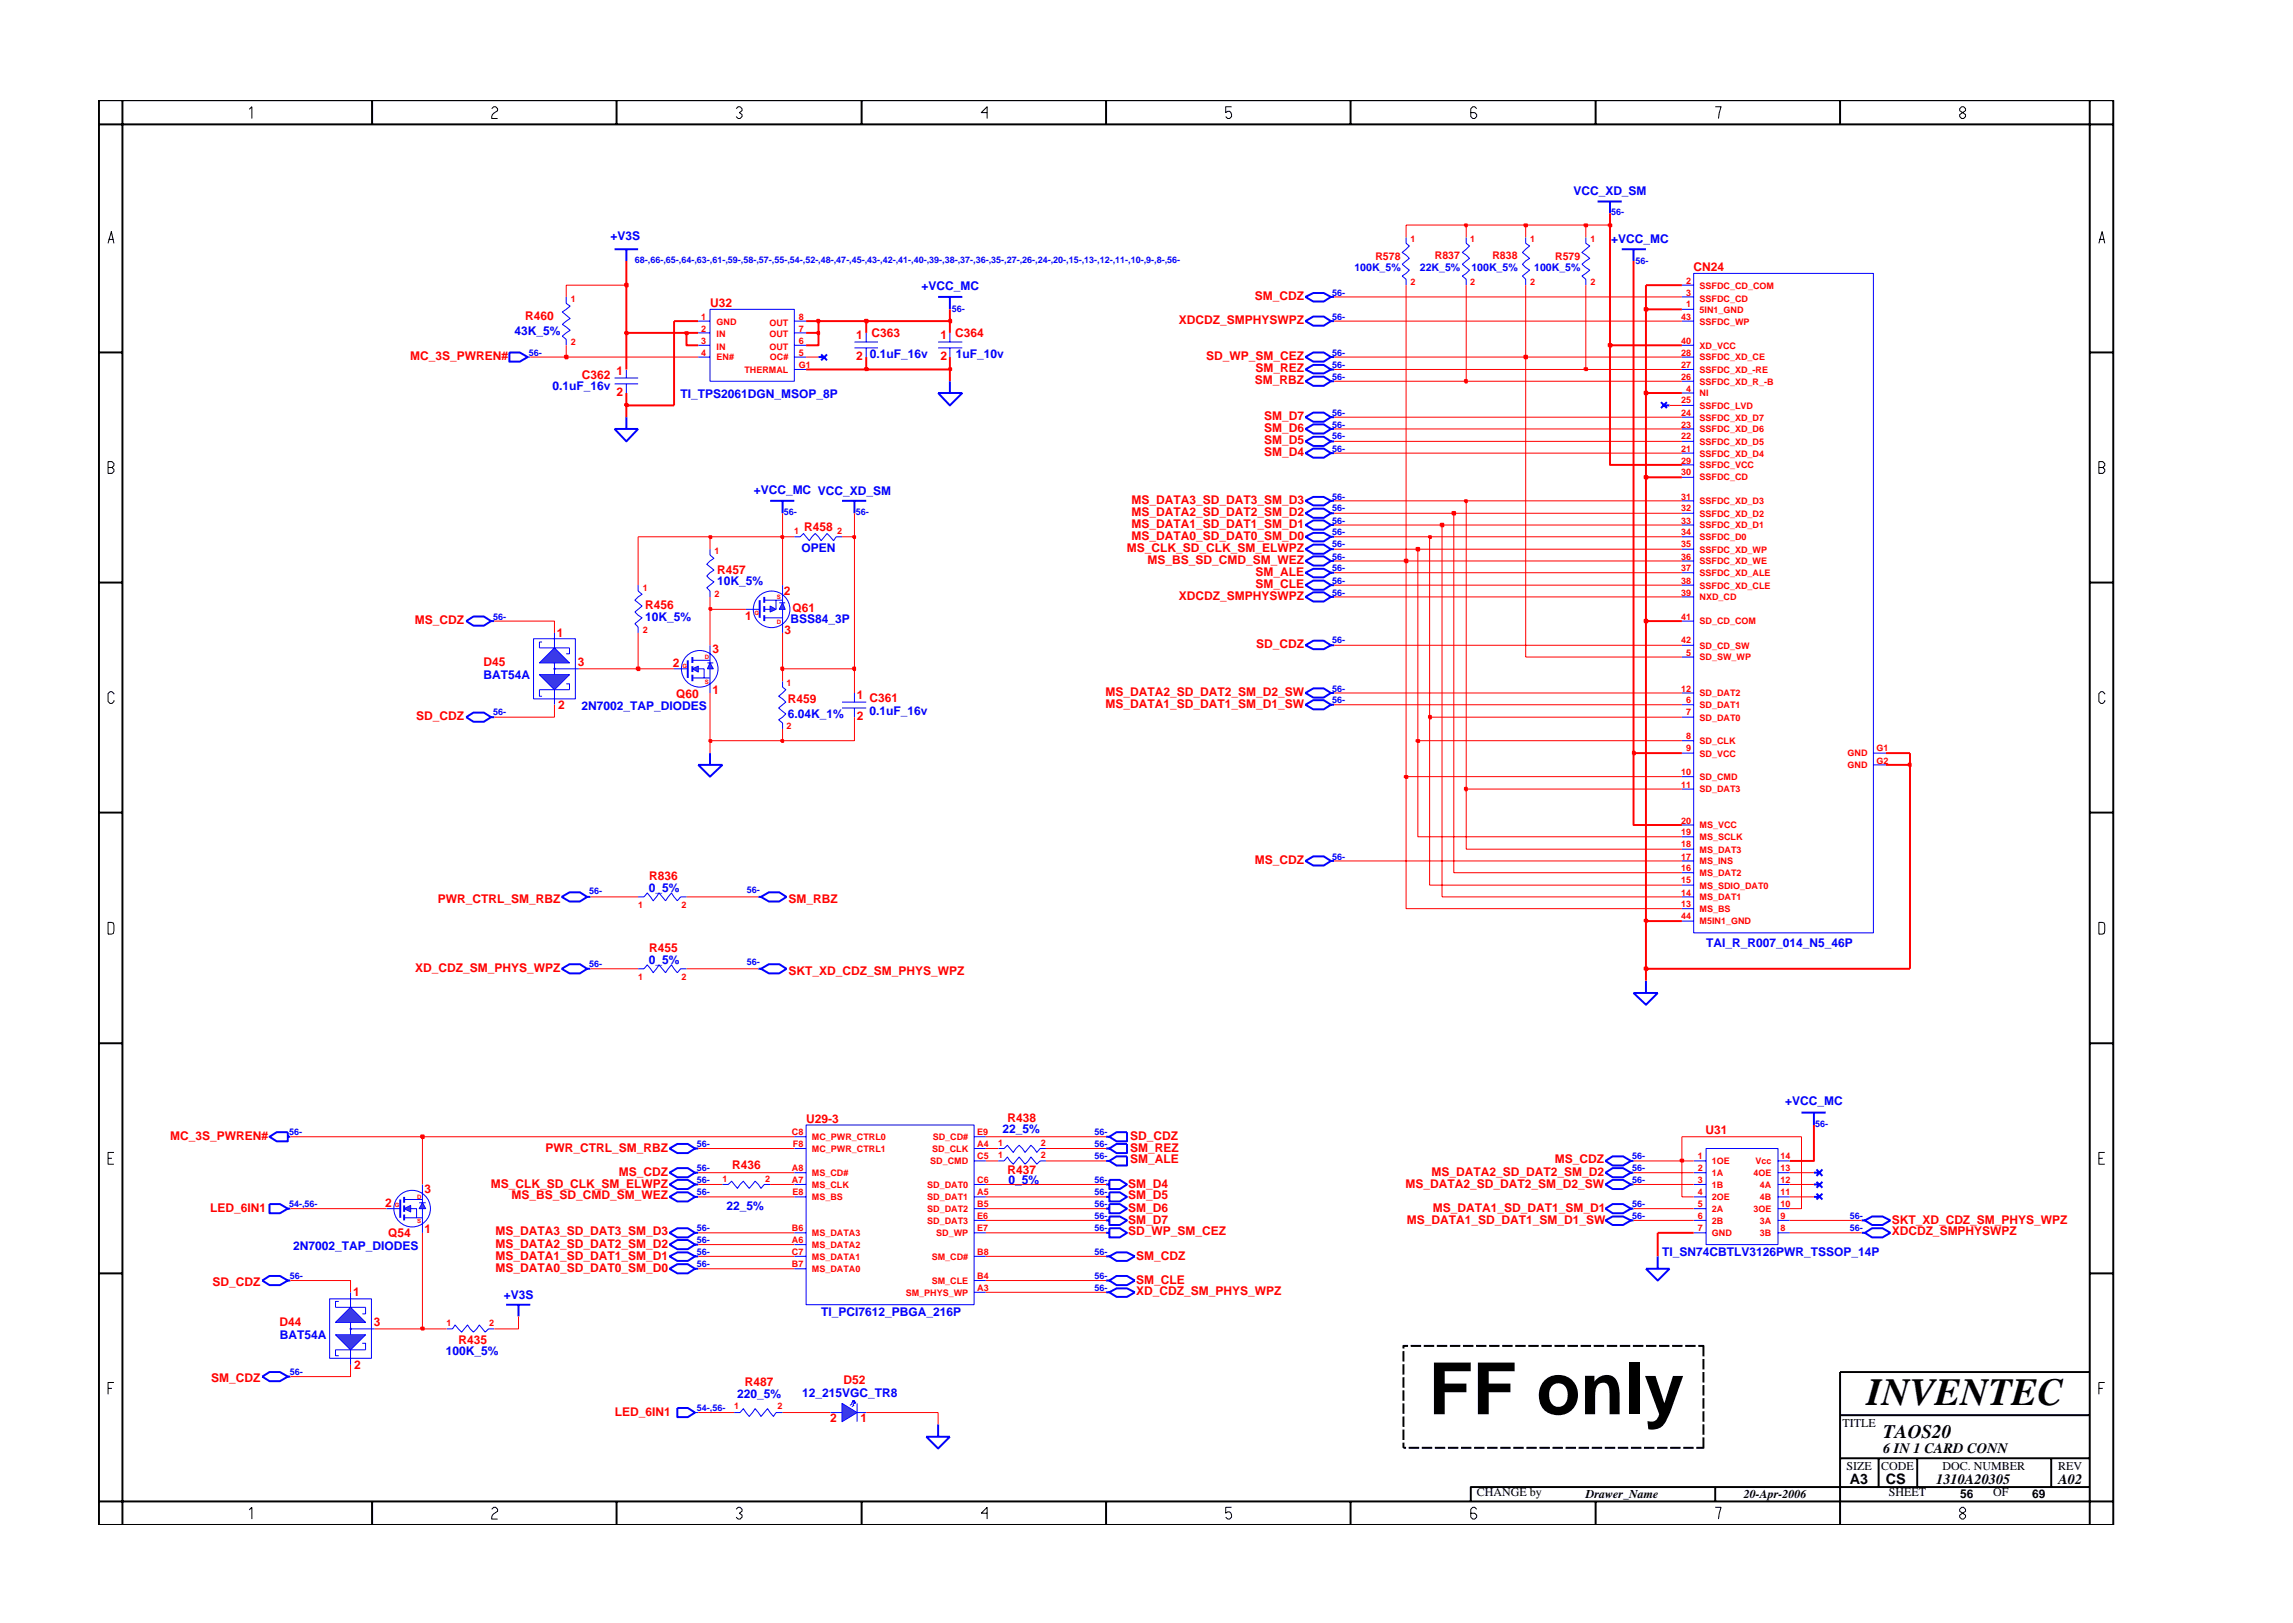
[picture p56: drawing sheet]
<svg xmlns="http://www.w3.org/2000/svg" width="297mm" height="210mm" viewBox="0 0 297 210" stroke-linecap="round" stroke-linejoin="round" font-family="sans-serif">
<defs><g id="words">
<text font-size="9.3" x="185" y="183.2">FF only</text>
<text font-size="5" x="241.8" y="182">INVENTEC</text>
<text font-size="2.5" x="244" y="186.3">TAOS20</text>
<g font-size="1.9">
<text x="244" y="188.2">6 IN 1 CARD CONN</text>
<text x="239.6" y="192.2">A3</text>
<text x="244.3" y="192.3">CS</text>
<text x="250.8" y="192.2">1310A20305</text>
<text x="266.6" y="192.2">A02</text>
</g>
<g font-size="1.6" fill="#00f">
<text x="203.8" y="25.3">VCC_XD_SM</text>
<text x="79.1" y="31.1">+V3S</text>
<text x="208.7" y="31.5">+VCC_MC</text>
<text x="119.4" y="37.5">+VCC_MC</text>
<text x="66.7" y="43.5">43K_5%</text>
<text x="112.7" y="46.3">0.1uF_16v</text>
<text x="123.8" y="46.3">1uF_10v</text>
<text x="71.6" y="50.6">0.1uF_16v</text>
<text x="88.2" y="51.5">TI_TPS2061DGN_MSOP_8P</text>
<text x="97.6" y="63.9">+VCC_MC VCC_XD_SM</text>
<text x="103.8" y="71.5">OPEN</text>
<text x="92.9" y="75.8">10K_5%</text>
<text x="83.6" y="80.5">10K_5%</text>
<text x="102.4" y="80.7">BSS84_3P</text>
<text x="62.7" y="88">BAT54A</text>
<text x="75.3" y="92">2N7002_TAP_DIODES</text>
<text x="102.1" y="93">6.04K_1%</text>
<text x="112.6" y="92.6">0.1uF_16v</text>
<text x="84.1" y="115.5">0_5%</text>
<text x="84.1" y="124.8">0_5%</text>
<text x="221" y="122.6">TAI_R_R007_014_N5_46P</text>
<text x="231.2" y="143.2">+VCC_MC</text>
<text x="129.9" y="146.8">22_5%</text>
<text x="130.6" y="153.4">0_5%</text>
<text x="38" y="161.9">2N7002_TAP_DIODES</text>
<text x="94.1" y="156.7">22_5%</text>
<text x="215.3" y="162.8">TI_SN74CBTLV3126PWR_TSSOP_14P</text>
<text x="36.2" y="173.5">BAT54A</text>
<text x="65.3" y="168.3">+V3S</text>
<text x="106.4" y="170.5">TI_PCI7612_PBGA_216P</text>
<text x="57.7" y="175.5">100K_5%</text>
<text x="95.5" y="181">220_5%</text>
<text x="103.9" y="181">12_215VGC_TR8</text>
</g>
<g font-size="1.6" fill="#f00">
<text x="219.4" y="35.2">CN24</text>
<text x="68" y="41.5">R460</text>
<text x="92" y="39.8">U32</text>
<text x="162.6" y="38.9">SM_CDZ</text>
<text x="53.1" y="46.7">MC_3S_PWREN#</text>
<text x="110.9" y="44">1</text>
<text x="110.9" y="46.7">2</text>
<text x="112.9" y="43.6">C363</text>
<text x="121.8" y="44">1 C364</text>
<text x="121.8" y="46.7">2</text>
<text x="152.7" y="42">XDCDZ_SMPHYSWPZ</text>
<text x="156.2" y="46.7">SD_WP_SM_CEZ</text>
<text x="75.4" y="49.1">C362</text>
<text x="79.9" y="48.6">1</text>
<text x="79.9" y="51.3">2</text>
<text x="162.6" y="49.8">SM_RBZ</text>
<text x="162.6" y="48.2">SM_REZ</text>
<text x="163.8" y="56">SM_D6</text>
<text x="163.8" y="54.5">SM_D7</text>
<text x="163.8" y="59.1">SM_D4</text>
<text x="163.8" y="57.5">SM_D5</text>
<text x="146.6" y="65.3">MS_DATA3_SD_DAT3_SM_D3</text>
<text x="104.2" y="68.8">R458</text>
<text x="146" y="71.5">MS_CLK_SD_CLK_SM_ELWPZ</text>
<text x="146.6" y="68.4">MS_DATA1_SD_DAT1_SM_D1</text>
<text x="146.6" y="70">MS_DATA0_SD_DAT0_SM_D0</text>
<text x="146.6" y="66.8">MS_DATA2_SD_DAT2_SM_D2</text>
<text x="92.9" y="74.4">R457</text>
<text x="101.5" y="77.1">2</text>
<text x="148.7" y="73.1">MS_BS_SD_CMD_SM_WEZ</text>
<text x="152.7" y="77.7">XDCDZ_SMPHYSWPZ</text>
<text x="162.6" y="74.6">SM_ALE</text>
<text x="162.6" y="76.2">SM_CLE</text>
<text x="53.8" y="80.9">MS_CDZ</text>
<text x="72.1" y="82.5">1</text>
<text x="83.6" y="78.9">R456</text>
<text x="96.5" y="80.4">1</text>
<text x="101.6" y="82.1">3</text>
<text x="102.7" y="79.3">Q61</text>
<text x="162.7" y="83.9">SD_CDZ</text>
<text x="62.6" y="86.3">D45</text>
<text x="74.9" y="86.3">3</text>
<text x="87.2" y="86.5">2</text>
<text x="92.3" y="84.6">3</text>
<text x="92.3" y="89.9">1</text>
<text x="53.9" y="93.2">SD_CDZ</text>
<text x="72.3" y="91.9">2</text>
<text x="87.6" y="90.5">Q60</text>
<text x="102.1" y="91">R459</text>
<text x="111" y="90.5">1</text>
<text x="111" y="93.2">2</text>
<text x="112.6" y="91">C361</text>
<text x="143.2" y="91.7">MS_DATA1_SD_DAT1_SM_D1_SW</text>
<text x="143.2" y="90.2">MS_DATA2_SD_DAT2_SM_D2_SW</text>
<text x="84.1" y="114">R836</text>
<text x="162.6" y="111.9">MS_CDZ</text>
<text x="56.7" y="116.9">PWR_CTRL_SM_RBZ</text>
<text x="102.1" y="116.9">SM_RBZ</text>
<text x="53.8" y="125.9">XD_CDZ_SM_PHYS_WPZ</text>
<text x="84.1" y="123.3">R455</text>
<text x="102.1" y="126.3">SKT_XD_CDZ_SM_PHYS_WPZ</text>
<text x="22.1" y="147.7">MC_3S_PWREN#</text>
<text x="70.7" y="149.2">PWR_CTRL_SM_RBZ</text>
<text x="104.4" y="145.5">U29-3</text>
<text x="130.5" y="145.4">R438</text>
<text x="146.4" y="149.2">SM_REZ</text>
<text x="146.4" y="147.7">SD_CDZ</text>
<text x="220.9" y="146.9">U31</text>
<text x="55" y="154.5">3</text>
<text x="63.6" y="153.9">MS_CLK_SD_CLK_SM_ELWPZ</text>
<text x="66.3" y="155.4">MS_BS_SD_CMD_SM_WEZ</text>
<text x="80.2" y="152.3">MS_CDZ</text>
<text x="94.9" y="151.4">R436</text>
<text x="130.5" y="152.1">R437</text>
<text x="146.2" y="155.4">SM_D5</text>
<text x="146.2" y="153.9">SM_D4</text>
<text x="146.4" y="150.7">SM_ALE</text>
<text x="182.1" y="153.9">MS_DATA2_SD_DAT2_SM_D2_SW</text>
<text x="185.4" y="152.3">MS_DATA2_SD_DAT2_SM_D2</text>
<text x="201.4" y="150.7">MS_CDZ</text>
<text x="27.2" y="157">LED_6IN1</text>
<text x="49.9" y="156.4">2</text>
<text x="50.3" y="160.3">Q54</text>
<text x="55" y="159.8">1</text>
<text x="64.2" y="160">MS_DATA3_SD_DAT3_SM_D3</text>
<text x="64.2" y="161.6">MS_DATA2_SD_DAT2_SM_D2</text>
<text x="146.2" y="160">SD_WP_SM_CEZ</text>
<text x="146.2" y="158.5">SM_D7</text>
<text x="146.2" y="157">SM_D6</text>
<text x="182.2" y="158.5">MS_DATA1_SD_DAT1_SM_D1_SW</text>
<text x="185.6" y="157">MS_DATA1_SD_DAT1_SM_D1</text>
<text x="245.1" y="158.5">SKT_XD_CDZ_SM_PHYS_WPZ</text>
<text x="245.1" y="160">XDCDZ_SMPHYSWPZ</text>
<text x="27.5" y="166.6">SD_CDZ</text>
<text x="45.7" y="167.9">1</text>
<text x="64.2" y="164.8">MS_DATA0_SD_DAT0_SM_D0</text>
<text x="64.2" y="163.2">MS_DATA1_SD_DAT1_SM_D1</text>
<text x="147.2" y="167.8">XD_CDZ_SM_PHYS_WPZ</text>
<text x="147.2" y="166.3">SM_CLE</text>
<text x="147.2" y="163.2">SM_CDZ</text>
<text x="36.2" y="171.7">D44</text>
<text x="48.4" y="171.7">3</text>
<text x="27.3" y="179.1">SM_CDZ</text>
<text x="45.9" y="177.3">2</text>
<text x="59.4" y="174.1">R435</text>
<text x="96.5" y="179.5">R487</text>
<text x="109.2" y="179.2">D52</text>
<text x="79.6" y="183.4">LED_6IN1</text>
<text x="107.6" y="184.2">2</text>
<text x="111.5" y="184.2">1</text>
</g>
<g font-size="1.6">
<text x="238.7" y="184.8">TITLE</text>
<text x="239.2" y="190.4">SIZE</text>
<text x="243.7" y="190.4">CODE</text>
<text x="251.6" y="190.4">DOC. NUMBER</text>
<text x="266.6" y="190.4">REV</text>
<text x="191.3" y="193.9">CHANGE by</text>
<text x="205.4" y="194.1">Drawer_Name</text>
<text x="225.9" y="194.1">20-Apr-2006</text>
<text x="244.7" y="193.9">SHEET</text>
<text x="253.9" y="194.1">56</text>
<text x="258.2" y="193.9">OF</text>
<text x="263.3" y="194.1">69</text>
</g>
<g font-size="1.4" fill="#00f">
<text x="175.5" y="35.1">100K_5%</text>
<text x="183.9" y="35.1">22K_5%</text>
<text x="190.6" y="35.1">100K_5%</text>
<text x="198.7" y="35.1">100K_5%</text>
</g>
<g font-size="1.4" fill="#f00">
<text x="178.2" y="33.6">R578</text>
<text x="185.9" y="33.6">R837</text>
<text x="193.3" y="33.6">R838</text>
<text x="201.5" y="33.6">R579</text>
</g>
<g font-size="1.2" fill="#00f">
<text x="208.7" y="27.9">56-</text>
<text x="82.2" y="34.1">68-,66-,65-,64-,63-,61-,59-,58-,57-,55-,54-,52-,48-,47-,45-,43-,42-,41-,40-,39-,38-,37-,36-,35-,27-,26-,24-,20-,15-,13-,12-,11-,10-,9-,8-,56-</text>
<text x="211.9" y="34.2">56-</text>
<text x="123.3" y="40.4">56-</text>
<text x="172.6" y="41.4">56-</text>
<text x="172.6" y="38.3">56-</text>
<text x="68.5" y="46.1">56-</text>
<text x="172.6" y="46.1">56-</text>
<text x="172.6" y="47.6">56-</text>
<text x="172.6" y="53.9">56-</text>
<text x="172.6" y="49.2">56-</text>
<text x="172.6" y="56.9">56-</text>
<text x="172.6" y="58.5">56-</text>
<text x="172.6" y="55.4">56-</text>
<text x="172.6" y="64.7">56-</text>
<text x="101.5" y="66.8">56-</text>
<text x="110.9" y="66.8">56-</text>
<text x="172.6" y="70.9">56-</text>
<text x="172.6" y="66.2">56-</text>
<text x="172.6" y="69.4">56-</text>
<text x="172.6" y="67.8">56-</text>
<text x="172.6" y="74">56-</text>
<text x="172.6" y="75.6">56-</text>
<text x="172.6" y="77.2">56-</text>
<text x="172.6" y="72.5">56-</text>
<text x="63.9" y="80.3">56-</text>
<text x="172.6" y="83.3">56-</text>
<text x="172.6" y="89.6">56-</text>
<text x="63.9" y="92.7">56-</text>
<text x="172.6" y="91.1">56-</text>
<text x="172.6" y="111.4">56-</text>
<text x="76.3" y="115.8">56-</text>
<text x="96.7" y="115.7">56-</text>
<text x="76.3" y="125.3">56-</text>
<text x="96.7" y="125">56-</text>
<text x="37.5" y="147.1">56-</text>
<text x="90.3" y="148.6">56-</text>
<text x="141.8" y="148.6">56-</text>
<text x="141.8" y="147.1">56-</text>
<text x="235.1" y="146">56-</text>
<text x="90.3" y="154.8">56-</text>
<text x="90.3" y="153.3">56-</text>
<text x="90.3" y="151.8">56-</text>
<text x="141.8" y="150.1">56-</text>
<text x="141.8" y="153.3">56-</text>
<text x="141.8" y="154.8">56-</text>
<text x="211.4" y="150.1">56-</text>
<text x="211.4" y="151.8">56-</text>
<text x="211.4" y="153.3">56-</text>
<text x="37.5" y="156.4">54-,56-</text>
<text x="90.3" y="159.5">56-</text>
<text x="90.3" y="161.1">56-</text>
<text x="141.8" y="159.5">56-</text>
<text x="141.8" y="156.4">56-</text>
<text x="141.8" y="157.9">56-</text>
<text x="211.4" y="157.9">56-</text>
<text x="211.4" y="156.4">56-</text>
<text x="239.6" y="159.5">56-</text>
<text x="239.6" y="157.9">56-</text>
<text x="37.5" y="165.7">56-</text>
<text x="90.3" y="164.2">56-</text>
<text x="90.3" y="162.6">56-</text>
<text x="141.8" y="167.2">56-</text>
<text x="141.8" y="165.7">56-</text>
<text x="141.8" y="162.6">56-</text>
<text x="37.5" y="178.1">56-</text>
<text x="90.3" y="182.8">54-,56-</text>
</g>
<g font-size="1.2" fill="#f00">
<text x="182.7" y="31.4">1</text>
<text x="190.4" y="31.4">1</text>
<text x="198.2" y="31.4">1</text>
<text x="206" y="31.4">1</text>
<text x="73.9" y="39.2">1</text>
<text x="90.8" y="41.4">1</text>
<text x="103.5" y="41.4">8</text>
<text x="182.7" y="36.9">2</text>
<text x="190.4" y="36.9">2</text>
<text x="198.2" y="36.9">2</text>
<text x="206" y="36.9">2</text>
<text x="217.8" y="41.4">43</text>
<text x="218.4" y="38.3">3</text>
<text x="218.4" y="39.8">1</text>
<text x="218.4" y="36.8">2</text>
<text x="220.2" y="39.1">SSFDC_CD</text>
<text x="220.2" y="40.5">5IN1_GND</text>
<text x="220.2" y="37.4">SSFDC_CD_COM</text>
<text x="73.9" y="44.7">2</text>
<text x="90.8" y="46.1">4</text>
<text x="90.8" y="43">2</text>
<text x="90.8" y="44.6">3</text>
<text x="92.8" y="46.7">EN#</text>
<text x="92.8" y="42">GND</text>
<text x="92.8" y="43.7">IN</text>
<text x="92.8" y="45.3">IN</text>
<text x="99.7" y="43.7">OUT</text>
<text x="99.7" y="42.2">OUT</text>
<text x="99.7" y="45.3">OUT</text>
<text x="99.7" y="46.7">OC#</text>
<text x="103.5" y="43">7</text>
<text x="103.5" y="46.1">5</text>
<text x="103.5" y="47.6">G1</text>
<text x="103.5" y="44.6">6</text>
<text x="217.8" y="44.6">40</text>
<text x="217.8" y="47.6">27</text>
<text x="217.8" y="46.1">28</text>
<text x="220.2" y="45.2">XD_VCC</text>
<text x="220.2" y="42">SSFDC_WP</text>
<text x="220.2" y="46.7">SSFDC_XD_CE</text>
<text x="96.4" y="48.3">THERMAL</text>
<text x="217.8" y="53.9">24</text>
<text x="217.8" y="49.2">26</text>
<text x="217.8" y="52.3">25</text>
<text x="218.4" y="50.7">4</text>
<text x="220.2" y="49.8">SSFDC_XD_R_-B</text>
<text x="220.2" y="53">SSFDC_LVD</text>
<text x="220.2" y="48.3">SSFDC_XD_-RE</text>
<text x="220.2" y="51.4">NI</text>
<text x="217.8" y="56.9">22</text>
<text x="217.8" y="55.4">23</text>
<text x="217.8" y="58.5">21</text>
<text x="220.2" y="59.1">SSFDC_XD_D4</text>
<text x="220.2" y="57.6">SSFDC_XD_D5</text>
<text x="220.2" y="56">SSFDC_XD_D6</text>
<text x="220.2" y="54.5">SSFDC_XD_D7</text>
<text x="217.8" y="61.6">30</text>
<text x="217.8" y="60.1">29</text>
<text x="217.8" y="64.7">31</text>
<text x="220.2" y="62.2">SSFDC_CD</text>
<text x="220.2" y="60.7">SSFDC_VCC</text>
<text x="220.2" y="65.3">SSFDC_XD_D3</text>
<text x="92.6" y="71.8">1</text>
<text x="102.9" y="69.2">1</text>
<text x="108.4" y="69.2">2</text>
<text x="217.8" y="70.9">35</text>
<text x="217.8" y="69.4">34</text>
<text x="217.8" y="67.8">33</text>
<text x="217.8" y="66.2">32</text>
<text x="220.2" y="71.6">SSFDC_XD_WP</text>
<text x="220.2" y="68.5">SSFDC_XD_D1</text>
<text x="220.2" y="66.9">SSFDC_XD_D2</text>
<text x="220.2" y="70">SSFDC_D0</text>
<text x="83.3" y="76.5">1</text>
<text x="92.6" y="77.3">2</text>
<text x="217.8" y="72.5">36</text>
<text x="217.8" y="74">37</text>
<text x="217.8" y="75.6">38</text>
<text x="217.8" y="77.2">39</text>
<text x="220.2" y="73.1">SSFDC_XD_WE</text>
<text x="220.2" y="74.6">SSFDC_XD_ALE</text>
<text x="220.2" y="76.2">SSFDC_XD_CLE</text>
<text x="220.2" y="77.8">NXD_CD</text>
<text x="83.3" y="82">2</text>
<text x="217.8" y="83.3">42</text>
<text x="217.8" y="80.3">41</text>
<text x="220.2" y="80.9">SD_CD_COM</text>
<text x="101.9" y="88.9">1</text>
<text x="217.8" y="89.6">12</text>
<text x="218.4" y="84.9">5</text>
<text x="220.2" y="84">SD_CD_SW</text>
<text x="220.2" y="85.6">SD_SW_WP</text>
<text x="101.9" y="94.4">2</text>
<text x="218.4" y="95.8">8</text>
<text x="218.4" y="92.7">7</text>
<text x="218.4" y="91.1">6</text>
<text x="220.2" y="93.3">SD_DAT0</text>
<text x="220.2" y="91.7">SD_DAT1</text>
<text x="220.2" y="90.2">SD_DAT2</text>
<text x="217.8" y="100.4">10</text>
<text x="218.4" y="97.3">9</text>
<text x="220.2" y="96.4">SD_CLK</text>
<text x="220.2" y="101.1">SD_CMD</text>
<text x="220.2" y="98">SD_VCC</text>
<text x="239.3" y="97.9">GND</text>
<text x="239.3" y="99.5">GND</text>
<text x="243.1" y="97.3">G1</text>
<text x="243.1" y="98.9">G2</text>
<text x="217.8" y="102.1">11</text>
<text x="217.8" y="106.7">20</text>
<text x="220.2" y="102.7">SD_DAT3</text>
<text x="220.2" y="107.3">MS_VCC</text>
<text x="217.8" y="112.9">16</text>
<text x="217.8" y="109.8">18</text>
<text x="217.8" y="111.4">17</text>
<text x="217.8" y="108.2">19</text>
<text x="220.2" y="113.5">MS_DAT2</text>
<text x="220.2" y="110.4">MS_DAT3</text>
<text x="220.2" y="112">MS_INS</text>
<text x="220.2" y="108.8">MS_SCLK</text>
<text x="82.7" y="117.6">1</text>
<text x="88.3" y="117.6">2</text>
<text x="217.8" y="119.1">44</text>
<text x="217.8" y="117.5">13</text>
<text x="217.8" y="116">14</text>
<text x="217.8" y="114.4">15</text>
<text x="220.2" y="119.8">M5IN1_GND</text>
<text x="220.2" y="118.2">MS_BS</text>
<text x="220.2" y="116.6">MS_DAT1</text>
<text x="220.2" y="115.1">MS_SDIO_DAT0</text>
<text x="82.7" y="126.9">1</text>
<text x="88.3" y="126.9">2</text>
<text x="102.6" y="147.1">C8</text>
<text x="102.7" y="148.6">F8</text>
<text x="105.2" y="147.7">MC_PWR_CTRL0</text>
<text x="105.2" y="149.2">MC_PWR_CTRL1</text>
<text x="120.8" y="149.2">SD_CLK</text>
<text x="120.8" y="147.7">SD_CD#</text>
<text x="126.6" y="147.1">E9</text>
<text x="126.6" y="148.6">A4</text>
<text x="129.3" y="148.4">1</text>
<text x="129.3" y="150">1</text>
<text x="134.8" y="150">2</text>
<text x="134.8" y="148.4">2</text>
<text x="93.6" y="153.1">1</text>
<text x="99.1" y="153.1">2</text>
<text x="102.6" y="151.8">A8</text>
<text x="102.6" y="153.3">A7</text>
<text x="102.7" y="154.8">E8</text>
<text x="105.2" y="155.5">MS_BS</text>
<text x="105.2" y="152.4">MS_CD#</text>
<text x="105.2" y="153.9">MS_CLK</text>
<text x="120.1" y="153.9">SD_DAT0</text>
<text x="120.1" y="155.5">SD_DAT1</text>
<text x="120.5" y="150.8">SD_CMD</text>
<text x="126.6" y="150.1">C5</text>
<text x="126.6" y="153.3">C6</text>
<text x="126.6" y="154.8">A5</text>
<text x="219.9" y="151.8">2</text>
<text x="219.9" y="153.3">3</text>
<text x="219.9" y="150.1">1</text>
<text x="219.9" y="154.8">4</text>
<text x="221.8" y="152.4">1A</text>
<text x="221.8" y="153.9">1B</text>
<text x="221.8" y="150.8">1OE</text>
<text x="221.8" y="155.5">2OE</text>
<text x="227.1" y="152.4">4OE</text>
<text x="227.4" y="150.8">Vcc</text>
<text x="228" y="153.9">4A</text>
<text x="228" y="155.5">4B</text>
<text x="230.7" y="151.8">13</text>
<text x="230.7" y="150.1">14</text>
<text x="230.7" y="153.3">12</text>
<text x="230.7" y="154.8">11</text>
<text x="102.6" y="161.1">A6</text>
<text x="102.6" y="159.5">B6</text>
<text x="105.2" y="161.7">MS_DATA2</text>
<text x="105.2" y="160.1">MS_DATA3</text>
<text x="120.1" y="157">SD_DAT2</text>
<text x="120.1" y="158.5">SD_DAT3</text>
<text x="121.3" y="160.1">SD_WP</text>
<text x="126.6" y="156.4">B5</text>
<text x="126.6" y="157.9">E6</text>
<text x="126.6" y="159.5">E7</text>
<text x="219.9" y="159.5">7</text>
<text x="219.9" y="156.4">5</text>
<text x="219.9" y="157.9">6</text>
<text x="221.8" y="160.1">GND</text>
<text x="221.8" y="157">2A</text>
<text x="221.8" y="158.5">2B</text>
<text x="227.1" y="157">3OE</text>
<text x="228" y="158.5">3A</text>
<text x="228" y="160.1">3B</text>
<text x="230.7" y="157.9">9</text>
<text x="230.7" y="159.5">8</text>
<text x="230.7" y="156.4">10</text>
<text x="102.6" y="164.2">B7</text>
<text x="102.6" y="162.6">C7</text>
<text x="105.2" y="164.8">MS_DATA0</text>
<text x="105.2" y="163.2">MS_DATA1</text>
<text x="117.3" y="167.9">SM_PHYS_WP</text>
<text x="120.7" y="166.3">SM_CLE</text>
<text x="120.7" y="163.2">SM_CD#</text>
<text x="126.6" y="162.6">B8</text>
<text x="126.6" y="165.7">B4</text>
<text x="126.6" y="167.2">A3</text>
<text x="57.9" y="171.7">1</text>
<text x="63.4" y="171.7">2</text>
<text x="95.1" y="182.6">1</text>
<text x="100.7" y="182.6">2</text>
</g>
<g font-size=".8" fill="#f00">
<text x="100.6" y="77.6">S</text>
<text x="97.7" y="79.7">G</text>
<text x="100.6" y="80.8">D</text>
<text x="88.4" y="86.5">G</text>
<text x="91.3" y="85.3">D</text>
<text x="91.3" y="88.5">S</text>
<text x="54" y="155.3">D</text>
<text x="51.2" y="156.4">G</text>
<text x="54" y="158.4">S</text>
</g>
</g></defs>
<path d="M90.5 99.1h3.1l-1.6 1.5zM92 97.6v1.5" fill="none" stroke="#00f" stroke-width=".25"/>
<path d="M69.9 87.4h3.9l-2 2z" fill="#3c3cc8"/>
<path d="M69.9 87.4h3.9l-2 2z" fill="none" stroke="#00f" stroke-width=".13"/>
<path d="M71.8 83.9l2 2h-3.9z" fill="#3c3cc8"/>
<path d="M69.9 83.9h3.9M69.9 89.4h3.9M71.8 83.9l2 2h-3.9zM71.8 86.6h3.2" fill="none" stroke="#00f" stroke-width=".13"/>
<circle cx="71.8" cy="86.6" r=".08" fill="#3c3cc8"/>
<g fill="none" stroke="#00f" stroke-width=".13">
<path d="M189.9 30.8v.7l.5 .4-1 .8 1 .8-1 .7 1 .8-1 .8 .5 .4v.7M69.1 82.7h5.4v7.8h-5.4zM69.9 89.4v.8h.3M70.2 83.2h-.3v.7M71.8 82v1.9M71.8 85.9v1.5M71.8 89.4v1.9M73.3 88.6h.5v.8M73.8 83.9v.8h-.5M107.6 183h1.5M111 183h1.2M111 181.8v2.4"/>
<circle cx="71.8" cy="86.6" r=".08"/>
</g>
<g fill="none" stroke="#00f" stroke-width=".25">
<path d="M169.1 46.3l1-.6h1.4l.9 .6-.9 .5h-1.4zM172.4 46.3h.4M215.2 52.1l.7 .8M215.5 52.5h.8M215.9 52.1l-.7 .8M169.1 69.5l1-.5h1.4l.9 .5-.9 .6h-1.4zM172.4 69.5h.4M169.1 83.6l1-.6h1.4l.9 .6-.9 .5h-1.4zM172.4 83.6h.4M169.1 111.5l1-.6h1.4l.9 .6-.9 .6h-1.4zM172.4 111.5h.4M34.9 147.3l.9-.6h1.5v1.2h-1.5z"/>
<path d="M37.3 147.3h.3M143.3 147.3h.4M143.3 158.1h.4M143.7 147.3l.9-.6h1.4v1.2h-1.4zM143.7 157.6h1.4l.9 .5-.9 .6h-1.4zM233.4 144.1h3.1M235 144.1v1.6"/>
</g>
<path d="M109.1 181.8l1.9 1.2-1.9 1.2z" fill="#3c3cc8"/>
<path d="M109.1 181.8l1.9 1.2-1.9 1.2z" fill="none" stroke="#00f" stroke-width=".13"/>
<path d="M110.7 181.7l.2-.1-.1 .2z" fill="#3c3cc8"/>
<path d="M110.7 181.7l.2-.1-.1 .2zM110.9 181.6l-.4 .3 .1 .2-.3 .1" fill="none" stroke="#00f" stroke-width=".13"/>
<path d="M110.4 181.5h.3l-.1 .1z" fill="#3c3cc8"/>
<g fill="none" stroke="#00f" stroke-width=".13">
<path d="M197.6 30.8v.7l.5 .4-.9 .8 .9 .8-.9 .7 .9 .8-.9 .8 .4 .4v.7M217.9 36.9h1.5M217.9 38.5h1.5M219.4 35.4h23.3v85.4h-23.3zM217.9 40.1h1.5M217.9 41.6h1.5M217.9 44.7h1.5M217.9 46.3h1.5M217.9 47.9h1.5M217.9 49.4h1.5M217.9 50.9h1.5M217.9 52.5h1.5"/>
<path d="M217.9 54h1.5M217.9 55.6h1.5M217.9 57.2h1.5M217.9 58.7h1.5M92 71.1v.8l.5 .4-.9 .8 .9 .8-.9 .7 .9 .8-.9 .7 .4 .5v.7M102.9 69.5h.8l.4-.4 .7 .9 .8-.9 .8 .9 .7-.9 .9 .9 .3-.5h.8M217.9 69.5h1.5M217.9 60.2h1.5M217.9 61.8h1.5M217.9 64.9h1.5M217.9 66.5h1.5M217.9 68h1.5"/>
<path d="M217.9 71.1h1.5M217.9 72.7h1.5M217.9 74.2h1.5M217.9 75.8h1.5M217.9 77.3h1.5M217.9 80.5h1.5M217.9 83.6h1.5M217.9 85.1h1.5M217.9 89.8h1.5M217.9 91.3h1.5M217.9 92.9h1.5M217.9 96h1.5"/>
<path d="M217.9 97.6h1.5M242.7 97.6h1.6M242.7 99.1h1.6M217.9 100.6h1.5M217.9 102.2h1.5M217.9 106.9h1.5M217.9 108.4h1.5M217.9 110h1.5M217.9 111.5h1.5M217.9 113.1h1.5M217.9 114.7h1.5M217.9 116.2h1.5"/>
<path d="M217.9 117.7h1.5M217.9 119.3h1.5M82.7 125.5h.7l.4-.5 .8 1 .8-1 .8 1 .8-1 .7 1 .5-.5h.7M50.1 156.6h1.7M93.6 153.4h.7l.5-.4 .7 1 .8-1 .8 1 .7-1 .8 1 .4-.6h.8M102.9 148.8h1.5M102.9 153.4h1.5M102.9 147.3h1.5M102.9 151.9h1.5M102.9 155.1h1.5M102.9 159.7h1.5M104.4 145.7h21.8v23.3h-21.8z"/>
<path d="M126.2 148.8h1.5M126.2 153.4h1.5M126.2 147.3h1.5M126.2 155.1h1.5M126.2 159.7h1.5M126.2 150.4h1.5M126.2 156.6h1.5M126.2 158.1h1.5M129.3 148.8h.8l.4-.4 .8 .9 .7-.9 .8 .9 .7-.9 .8 .9 .4-.5h.8M102.9 161.2h1.5M102.9 162.8h1.5M102.9 164.4h1.5"/>
<path d="M126.2 162.8h1.5M126.2 165.9h1.5M126.2 167.4h1.5M110.4 181.5h.3l-.1 .1zM110.7 181.5l-.6 .6"/>
</g>
<g fill="none" stroke="#00f" stroke-width=".25">
<path d="M121.5 38.5h3.2M123 38.5v1.6M210.1 32.3h3.1M211.6 32.3v1.5M169.1 41.6l1-.6h1.4l.9 .6-.9 .6h-1.4zM172.4 41.6h.4M169.1 75.8l1-.6h1.4l.9 .6-.9 .6h-1.4zM169.1 66.5l1-.6h1.4l.9 .6-.9 .6h-1.4zM169.1 72.7l1-.6h1.4l.9 .6-.9 .6h-1.4zM172.4 75.8h.4M172.4 66.5h.4M172.4 72.7h.4"/>
<path d="M169.1 91.3l1-.6h1.4l.9 .6-.9 .6h-1.4zM172.4 91.3h.4M98.2 125.5h.4M98.6 125.5l1-.6h1.4l.9 .6-.9 .6h-1.4zM211.6 128.6h3.1l-1.5 1.6zM213.2 127v1.6M51.8 155.4v2.4M86.7 153.4l1-.5h1.4l.9 .5-.9 .6h-1.4zM90 153.4h.5M143.3 150.4h.4M143.3 153.4h.4M143.7 150.4l.9-.6h1.4v1.2h-1.4z"/>
<path d="M143.7 152.9h1.4l.9 .5-.9 .6h-1.4zM208 151.9l.9-.6h1.4l1 .6-1 .6h-1.4zM211.3 151.9h.3M235 153.4h.7M235.3 153.1l.8 .8M236.1 153.1l-.8 .8M241.2 158.1h.4M241.6 158.1l.9-.5h1.4l1 .5-1 .6h-1.4zM86.7 162.8l1-.6h1.4l.9 .6-.9 .6h-1.4zM86.7 161.2l1-.6h1.4l.9 .6-.9 .6h-1.4zM90 162.8h.5M90 161.2h.5"/>
</g>
<path d="M54.7 155.8l.4 .8h-.8z" fill="#3c3cc8"/>
<path d="M54.3 155.8h.8M54.7 155.8l.4 .8h-.8z" fill="none" stroke="#00f" stroke-width=".13"/>
<path d="M52.4 156.6l.8-.4v.8z" fill="#3c3cc8"/>
<g fill="none" stroke="#00f" stroke-width=".13">
<path d="M121.5 44.3h3.2M121.5 45.1h3.2M123 43.1v1.2M123 45.1v1.2M87.3 86.6h1.8M52.4 156.6l.8-.4v.8zM52.4 157.8h2.3M52.4 155.4h2.3M53.2 156.6h.8v1.2M54.7 153.4v2.4M54.7 156.6v3.1M57.9 172.2h.7l.4-.6 .8 1 .8-1 .7 1 .8-1 .8 1 .4-.4h.7"/>
<circle cx="53.4" cy="156.6" r="2.37"/>
</g>
<g fill="none" stroke="#00f" stroke-width=".25">
<path d="M169.1 55.6l1-.6h1.4l.9 .6-.9 .6h-1.4zM172.4 55.6h.4M99.8 64.9h3.1M101.4 64.9v1.6M169.1 71.1l1-.5h1.4l.9 .5-.9 .6h-1.4zM172.4 71.1h.4M89.1 85.5v2.3M98.2 116.2h.4M98.6 116.2l1-.6h1.4l.9 .6-.9 .6h-1.4zM52.4 155.1v.7M52.4 156.2v.8M52.4 157.3v.8"/>
<path d="M86.7 148.8l1-.6h1.4l.9 .6-.9 .6h-1.4zM90 148.8h.5M208 150.4l.9-.6h1.4l1 .6-1 .6h-1.4zM211.3 150.4h.3M235 151.9h.7M235.3 151.5l.8 .8M236.1 151.5l-.8 .8M34 165.9l.9-.6h1.4l1 .6-1 .6h-1.4zM37.3 165.9h.3M143.3 162.8h.4M143.7 162.8l.9-.6h1.4l1 .6-1 .6h-1.4zM213.2 164.4h3.1l-1.6 1.5z"/>
<path d="M214.7 162.8v1.6"/>
</g>
<path d="M92 85.9l.4 .7h-.8z" fill="#3c3cc8"/>
<path d="M91.6 85.9h.8M92 85.9l.4 .7h-.8z" fill="none" stroke="#00f" stroke-width=".13"/>
<path d="M89.7 86.6l.8-.3v.8z" fill="#3c3cc8"/>
<g fill="none" stroke="#00f" stroke-width=".13">
<path d="M73.3 38.5v.8l.6 .4-1.1 .7 1.1 .9-1.1 .7 1.1 .8-1.1 .7 .5 .5v.7M205.4 30.8v.7l.5 .4-1 .8 1 .8-1 .7 1 .8-1 .8 .5 .4v.7M79.6 49h3.1M79.6 49.7h3.1M81.1 47.9v1.1M81.1 49.7v1.2M82.7 75.8v.8l.5 .4-1 .8 1 .7-1 .8 1 .7-1 .8 .5 .4v.8M96.6 78.9h1.8M89.7 86.6l.8-.3v.8zM89.7 87.8h2.3M89.7 85.5h2.3M90.5 86.6h.7v1.2"/>
<path d="M92 83.6v2.3M92 86.6v3.2M82.7 116.2h.7l.4-.5 .8 1 .8-1 .8 1 .8-1 .7 1 .5-.5h.7M129.3 150.4h.8l.4-.5 .8 .9 .7-.9 .8 .9 .7-.9 .8 .9 .4-.4h.8M219.4 150.4h1.6M219.4 151.9h1.6M219.4 153.4h1.6M219.4 155.1h1.6M219.4 156.6h1.6M219.4 158.1h1.6M219.4 159.7h1.6M221 148.8h9.3v12.4h-9.3z"/>
<path d="M230.3 150.4h1.5M230.3 151.9h1.5M230.3 153.4h1.5M230.3 155.1h1.5M230.3 156.6h1.5M230.3 158.1h1.5M230.3 159.7h1.5M90 183h.5M95.1 183h.8l.4-.5 .8 1 .7-1 .8 1 .8-1 .8 1 .3-.5h.9"/>
<circle cx="90.6" cy="86.6" r="2.37"/>
</g>
<g fill="none" stroke="#00f" stroke-width=".25">
<path d="M79.6 32.3h3.1M81.1 32.3v1.5M207 26.1h3.1M208.6 26.1v1.5M79.6 55.6h3.1l-1.6 1.6zM81.1 54v1.6M106 46.3h.8M106.4 45.9l.7 .8M107.1 45.9l-.7 .8M121.5 50.9h3.2l-1.7 1.6zM123 49.4v1.5M169.1 57.2l1-.6h1.4l.9 .6-.9 .6h-1.4z"/>
<path d="M169.1 58.7l1-.6h1.4l.9 .6-.9 .6h-1.4zM169.1 49.4l1-.6h1.4l.9 .6-.9 .6h-1.4zM172.4 57.2h.4M172.4 58.7h.4M172.4 49.4h.4M98.4 77.8v2.2M109.1 64.9h3.1M110.7 64.9v1.6M169.1 64.9l1-.5h1.4l.9 .5-.9 .6h-1.4zM169.1 74.2l1-.5h1.4l.9 .5-.9 .6h-1.4zM172.4 64.9h.4M172.4 74.2h.4"/>
<path d="M60.4 92.9l.9-.6h1.4l.9 .6-.9 .6h-1.4zM60.4 80.5l.9-.6h1.4l.9 .6-.9 .6h-1.4zM63.6 92.9h.4M63.6 80.5h.4M89.7 85.1v.8M89.7 86.3v.8M89.7 87.4v.9M34.9 156h1.4l1 .6-1 .6h-1.4zM37.3 156.6h.3M86.7 151.9l1-.6h1.4l.9 .6-.9 .6h-1.4zM90 151.9h.5M143.3 156.6h.4"/>
<path d="M143.3 148.8h.4M143.3 159.7h.4M143.7 156h1.4l.9 .6-.9 .6h-1.4zM143.7 148.8l.9-.6h1.4v1.2h-1.4zM143.7 159.1h1.4l.9 .6-.9 .6h-1.4zM208 153.4l.9-.5h1.4l1 .5-1 .6h-1.4zM208 156.6l.9-.6h1.4l1 .6-1 .6h-1.4zM211.3 156.6h.3M211.3 153.4h.3M235 155.1h.7M235.3 154.6l.8 .8M236.1 154.6l-.8 .8"/>
<path d="M241.2 159.7h.4M241.6 159.7l.9-.6h1.4l1 .6-1 .6h-1.4zM34 178.3l.9-.6h1.4l1 .6-1 .6h-1.4zM37.3 178.3h.3M65.6 169h3.1M67.2 169v1.5M143.3 167.4h.4M143.7 167.4l.9-.5h1.4l1 .5-1 .6h-1.4zM87.7 182.4h1.4l.9 .6-.9 .6h-1.4z"/>
</g>
<path d="M101.4 78.1l.3 .8h-.7z" fill="#3c3cc8"/>
<path d="M101 78.1h.7M101.4 78.1l.3 .8h-.7z" fill="none" stroke="#00f" stroke-width=".13"/>
<path d="M99.8 78.5l.7 .4-.7 .4z" fill="#3c3cc8"/>
<g fill="none" stroke="#00f" stroke-width=".13">
<path d="M182.1 30.8v.7l.5 .4-1 .8 1 .8-1 .7 1 .8-1 .8 .5 .4v.7M68.4 46.3h.3M110.7 44.3h3M110.7 45.1h3M112.2 43.1v1.2M112.2 45.1v1.2M99 77.8h2.4M99 78.9h.8M99.8 78.5l.7 .4-.7 .4zM100.5 77.8v1.1M101.4 75.8v2.3M101.4 78.9v3.1"/>
<path d="M99 80h2.4M101.4 88.3v.7l.4 .4-.9 .8 .9 .8-.9 .7 .9 .8-.9 .7 .5 .5v.7M109.1 91h3.1M109.1 91.7h3.1M110.7 89.8v1.2M110.7 91.7v1.2"/>
<circle cx="100" cy="78.9" r="2.37"/>
</g>
<g fill="none" stroke="#00f" stroke-width=".25">
<path d="M169.1 38.5l1-.5h1.4l.9 .5-.9 .6h-1.4zM172.4 38.5h.4M66 45.7h1.3l1.1 .6-1.1 .5h-1.3zM169.1 47.9l1-.6h1.4l.9 .6-.9 .5h-1.4zM172.4 47.9h.4M99 77.3v.8M99 78.5v.8M99 79.7v.8M169.1 68l1-.6h1.4l.9 .6-.9 .6h-1.4zM169.1 77.3l1-.6h1.4l.9 .6-.9 .6h-1.4zM172.4 68h.4M172.4 77.3h.4"/>
<path d="M169.1 89.8l1-.6h1.4l.9 .6-.9 .6h-1.4zM172.4 89.8h.4M72.8 116.2l1-.6h1.3l1 .6-1 .6h-1.3zM76.1 116.2h.4M72.8 125.5l1-.6h1.3l1 .6-1 .6h-1.3zM76.1 125.5h.4M143.3 155.1h.4M143.7 154.5h1.4l.9 .6-.9 .5h-1.4zM86.7 164.4l1-.6h1.4l.9 .6-.9 .6h-1.4zM90 164.4h.5M143.3 165.9h.4M143.7 165.9l.9-.6h1.4l1 .6-1 .6h-1.4z"/>
<path d="M120 186.1h3l-1.5 1.5zM121.5 184.5v1.6"/>
</g>
<path d="M43.5 172.9h3.9l-2 2z" fill="#3c3cc8"/>
<path d="M43.5 172.9h3.9l-2 2z" fill="none" stroke="#00f" stroke-width=".13"/>
<path d="M45.4 169.4l2 1.9h-3.9z" fill="#3c3cc8"/>
<path d="M43.5 169.4h3.9M43.5 174.9h3.9M45.4 169.4l2 1.9h-3.9zM45.4 172.2h3.1" fill="none" stroke="#00f" stroke-width=".13"/>
<circle cx="45.4" cy="172.2" r=".08" fill="#3c3cc8"/>
<g fill="none" stroke="#00f" stroke-width=".13">
<path d="M90.5 41.6h1.5M90.5 43.1h1.5M90.5 44.7h1.5M90.5 46.3h1.5M92 40.1h10.9v9.3h-10.9zM102.9 41.6h1.5M102.9 43.1h1.5M102.9 44.7h1.5M102.9 46.3h1.5M102.9 47.9h1.5M42.7 168.3h5.4v7.7h-5.4zM43.5 174.9v.7h.4"/>
<path d="M43.9 168.6h-.4v.8M45.4 167.4v2M45.4 171.3v1.6M45.4 174.9v1.9M46.9 174h.5v.9M47.4 169.4v.8h-.5"/>
<circle cx="45.4" cy="172.2" r=".08"/>
</g>
<path d="M169.1 54l1-.5h1.4l.9 .5-.9 .6h-1.4zM172.4 54h.4M86.7 155.1l1-.6h1.4l.9 .6-.9 .5h-1.4zM86.7 159.7l1-.6h1.4l.9 .6-.9 .6h-1.4zM90 155.1h.5M90 159.7h.5M208 158.1l.9-.5h1.4l1 .5-1 .6h-1.4zM211.3 158.1h.3" fill="none" stroke="#00f" stroke-width=".25"/>
<path d="M45.4 176.8v1.5h-7.8M48.5 172.2h6.2M90.5 183h4.6M101.4 183h6.2M112.2 183h9.3v1.5" fill="none" stroke="#f00" stroke-width=".13"/>
<path d="M54.6 172h.3v.2h-.3z" fill="#8e2323"/>
<path d="M219.4 159.7h-4.7v3.1M54.6 172h.3v.2h-.3z" fill="none" stroke="#f00" stroke-width=".25"/>
<g fill="none" stroke="#f00" stroke-width=".13">
<path d="M37.6 156.6h12.5M54.7 159.7v12.5h3.2M54.7 147.3v6.1M90.5 159.7h12.4M90.5 155.1h12.4M90.5 153.4h3.1M90.5 151.9h12.4M99.8 153.4h3.1M127.7 159.7h15.6M127.7 158.1h15.6M127.7 156.6h15.6M127.7 155.1h15.6"/>
<path d="M127.7 153.4h15.6M127.7 150.4h1.6M135.5 150.4h7.8M211.6 158.1h7.8M211.6 156.6h7.8M211.6 150.4h6.3v4.7h1.5M211.6 153.4h7.8M211.6 151.9h7.8M231.8 159.7h9.4M231.8 158.1h9.4M231.8 155.1h3.2M231.8 153.4h3.2"/>
<path d="M231.8 151.9h3.2M233.4 147.3v9.3h-1.6M37.6 165.9h7.8v1.5M67.2 170.5v1.7h-3.2M90.5 164.4h12.4M90.5 162.8h12.4M90.5 161.2h12.4M127.7 167.4h15.6M127.7 165.9h15.6M127.7 162.8h15.6"/>
</g>
<path d="M217.7 150.2h.3v.3h-.3z" fill="#8e2323"/>
<path d="M217.7 150.2h.3v.3h-.3zM235 145.7v4.7h-3.2" fill="none" stroke="#f00" stroke-width=".25"/>
<path d="M37.6 147.3h17.1M90.5 148.8h12.4M127.7 148.8h1.6M135.5 148.8h7.8M217.9 147.3v3.1h1.5" fill="none" stroke="#f00" stroke-width=".13"/>
<path d="M54.6 147.1h.3v.3h-.3z" fill="#8e2323"/>
<path d="M213.2 125.5v1.5M54.6 147.1h.3v.3h-.3z" fill="none" stroke="#f00" stroke-width=".25"/>
<path d="M76.5 125.5h6.2M88.9 125.5h9.3M54.7 147.3h48.2M127.7 147.3h15.6M217.9 147.3h15.5" fill="none" stroke="#f00" stroke-width=".13"/>
<path d="M213 125.3h.4v.4h-.4z" fill="#8e2323"/>
<path d="M247.4 99.1v26.4h-34.2v-6.2M213 125.3h.4v.4h-.4z" fill="none" stroke="#f00" stroke-width=".25"/>
<path d="M213 119.2h.4v.2h-.4z" fill="#8e2323"/>
<path d="M211.6 97.6v9.3h6.3M213.2 80.5v38.8h4.7M213 119.2h.4v.2h-.4z" fill="none" stroke="#f00" stroke-width=".25"/>
<path d="M186.8 68v48.2h31.1M188.3 66.5v46.6h29.6M183.7 96v12.4h34.2M185.2 92.9v21.8h32.7M76.5 116.2h6.2M88.9 116.2h9.3M172.8 111.5h45.1M182.1 100.6v17.1h35.8M189.9 102.2v7.8h28" fill="none" stroke="#f00" stroke-width=".13"/>
<path d="M189.8 102.1h.2v.3h-.2z" fill="#8e2323"/>
<path d="M189.8 102.1h.2v.3h-.2z" fill="none" stroke="#f00" stroke-width=".25"/>
<path d="M189.9 64.9v37.3h28" fill="none" stroke="#f00" stroke-width=".13"/>
<path d="M182 100.5h.3v.3h-.3z" fill="#8e2323"/>
<path d="M244.3 99.1h3.1M182 100.5h.3v.3h-.3z" fill="none" stroke="#f00" stroke-width=".25"/>
<path d="M182.1 72.7v27.9h35.8" fill="none" stroke="#f00" stroke-width=".13"/>
<path d="M247.3 98.9h.2v.4h-.2z" fill="#8e2323"/>
<path d="M247.3 98.9h.2v.4h-.2zM247.4 97.6v1.5" fill="none" stroke="#f00" stroke-width=".25"/>
<path d="M92 96v1.6" fill="none" stroke="#f00" stroke-width=".13"/>
<path d="M211.5 97.4h.3v.3h-.3z" fill="#8e2323"/>
<path d="M211.6 33.8v63.8h6.3M211.5 97.4h.3v.3h-.3zM244.3 97.6h3.1" fill="none" stroke="#f00" stroke-width=".25"/>
<path d="M91.9 95.9h.2v.2h-.2z" fill="#8e2323"/>
<path d="M91.9 95.9h.2v.2h-.2z" fill="none" stroke="#f00" stroke-width=".25"/>
<path d="M92 94.4v1.6h9.4" fill="none" stroke="#f00" stroke-width=".13"/>
<path d="M101.2 95.9h.3v.2h-.3z" fill="#8e2323"/>
<path d="M101.2 95.9h.3v.2h-.3z" fill="none" stroke="#f00" stroke-width=".25"/>
<path d="M110.7 92.9v3.1h-9.3v-1.6" fill="none" stroke="#f00" stroke-width=".13"/>
<path d="M183.5 95.9h.3v.2h-.3z" fill="#8e2323"/>
<path d="M183.5 95.9h.3v.2h-.3z" fill="none" stroke="#f00" stroke-width=".25"/>
<path d="M183.7 71.1v24.9h34.2M71.8 91.3v1.6h-7.8M92 89.8v4.6" fill="none" stroke="#f00" stroke-width=".13"/>
<path d="M185.1 92.7h.3v.4h-.3z" fill="#8e2323"/>
<path d="M185.1 92.7h.3v.4h-.3z" fill="none" stroke="#f00" stroke-width=".25"/>
<path d="M185.2 69.5v23.4h32.7M75 86.6h7.7M101.4 86.6v1.7M110.7 86.6v3.2M172.8 91.3h45.1M172.8 89.8h45.1" fill="none" stroke="#f00" stroke-width=".13"/>
<path d="M82.5 86.5h.3v.3h-.3z" fill="#8e2323"/>
<path d="M82.5 86.5h.3v.3h-.3z" fill="none" stroke="#f00" stroke-width=".25"/>
<path d="M82.7 82v4.6h4.6" fill="none" stroke="#f00" stroke-width=".13"/>
<path d="M101.2 86.5h.3v.3h-.3z" fill="#8e2323"/>
<path d="M101.2 86.5h.3v.3h-.3z" fill="none" stroke="#f00" stroke-width=".25"/>
<path d="M101.4 82v4.6h9.3" fill="none" stroke="#f00" stroke-width=".13"/>
<path d="M110.5 86.5h.3v.3h-.3z" fill="#8e2323"/>
<path d="M110.5 86.5h.3v.3h-.3z" fill="none" stroke="#f00" stroke-width=".25"/>
<path d="M197.6 46.3v38.8h20.3M92 78.9v4.7M110.7 69.5v17.1M64 80.5h7.8v1.5M172.8 83.6h45.1" fill="none" stroke="#f00" stroke-width=".13"/>
<path d="M213 80.3h.4v.3h-.4z" fill="#8e2323"/>
<path d="M213.2 61.8v18.7h4.7M213 80.3h.4v.3h-.4z" fill="none" stroke="#f00" stroke-width=".25"/>
<path d="M91.9 78.8h.2v.2h-.2z" fill="#8e2323"/>
<path d="M91.9 78.8h.2v.2h-.2z" fill="none" stroke="#f00" stroke-width=".25"/>
<path d="M82.7 69.5v6.3M92 77.3v1.6h4.6M101.4 69.5v6.3M172.8 77.3h45.1M172.8 75.8h45.1M172.8 74.2h45.1M172.8 72.7h9.3" fill="none" stroke="#f00" stroke-width=".13"/>
<path d="M182 72.5h.3v.3h-.3z" fill="#8e2323"/>
<path d="M182 72.5h.3v.3h-.3z" fill="none" stroke="#f00" stroke-width=".25"/>
<path d="M182.1 36.9v35.8h35.8M92 69.5v1.6M172.8 71.1h10.9" fill="none" stroke="#f00" stroke-width=".13"/>
<path d="M183.5 71h.3v.3h-.3z" fill="#8e2323"/>
<path d="M183.5 71h.3v.3h-.3z" fill="none" stroke="#f00" stroke-width=".25"/>
<path d="M82.7 69.5h9.3M183.7 71.1h34.2" fill="none" stroke="#f00" stroke-width=".13"/>
<path d="M91.9 69.5h.2v.2h-.2z" fill="#8e2323"/>
<path d="M91.9 69.5h.2v.2h-.2z" fill="none" stroke="#f00" stroke-width=".25"/>
<path d="M92 69.5h9.4" fill="none" stroke="#f00" stroke-width=".13"/>
<path d="M101.2 69.5h.3v.2h-.3z" fill="#8e2323"/>
<path d="M101.2 69.5h.3v.2h-.3z" fill="none" stroke="#f00" stroke-width=".25"/>
<path d="M101.4 66.5v3h1.5M109.1 69.5h1.6" fill="none" stroke="#f00" stroke-width=".13"/>
<path d="M110.5 69.5h.3v.2h-.3z" fill="#8e2323"/>
<path d="M110.5 69.5h.3v.2h-.3z" fill="none" stroke="#f00" stroke-width=".25"/>
<path d="M110.7 66.5v3M172.8 69.5h12.4" fill="none" stroke="#f00" stroke-width=".13"/>
<path d="M185.1 69.5h.3v.2h-.3z" fill="#8e2323"/>
<path d="M185.1 69.5h.3v.2h-.3z" fill="none" stroke="#f00" stroke-width=".25"/>
<path d="M172.8 68h14M185.2 69.5h32.7" fill="none" stroke="#f00" stroke-width=".13"/>
<path d="M186.6 67.8h.4v.4h-.4z" fill="#8e2323"/>
<path d="M186.6 67.8h.4v.4h-.4z" fill="none" stroke="#f00" stroke-width=".25"/>
<path d="M172.8 66.5h15.5M186.8 68h31.1" fill="none" stroke="#f00" stroke-width=".13"/>
<path d="M188.2 66.3h.3v.4h-.3z" fill="#8e2323"/>
<path d="M188.2 66.3h.3v.4h-.3z" fill="none" stroke="#f00" stroke-width=".25"/>
<path d="M172.8 64.9h17.1M188.3 66.5h29.6" fill="none" stroke="#f00" stroke-width=".13"/>
<path d="M189.8 64.8h.2v.3h-.2z" fill="#8e2323"/>
<path d="M189.8 64.8h.2v.3h-.2z" fill="none" stroke="#f00" stroke-width=".25"/>
<path d="M189.9 64.9h28" fill="none" stroke="#f00" stroke-width=".13"/>
<path d="M213 61.7h.4v.3h-.4z" fill="#8e2323"/>
<path d="M81.1 52.5v1.5M208.6 44.7v15.5h9.3M213.2 50.9v10.9h4.7M213 61.7h.4v.3h-.4z" fill="none" stroke="#f00" stroke-width=".25"/>
<path d="M172.8 58.7h45.1M172.8 57.2h45.1M172.8 55.6h45.1M172.8 54h45.1" fill="none" stroke="#f00" stroke-width=".13"/>
<path d="M81 52.4h.3v.2h-.3z" fill="#8e2323"/>
<path d="M81 52.4h.3v.2h-.3zM87.3 41.6v10.9h-6.2v-1.6" fill="none" stroke="#f00" stroke-width=".25"/>
<path d="M216.3 52.5h1.6" fill="none" stroke="#f00" stroke-width=".13"/>
<path d="M213 50.7h.4v.4h-.4z" fill="#8e2323"/>
<path d="M123 47.9v1.5M213 50.7h.4v.4h-.4zM213.2 40.1v10.8h4.7" fill="none" stroke="#f00" stroke-width=".25"/>
<path d="M172.8 49.4h17.1" fill="none" stroke="#f00" stroke-width=".13"/>
<path d="M189.8 49.2h.2v.4h-.2z" fill="#8e2323"/>
<path d="M81.1 43.1v4.8M104.4 47.9h7.8M189.8 49.2h.2v.4h-.2z" fill="none" stroke="#f00" stroke-width=".25"/>
<path d="M189.9 36.9v12.5h28" fill="none" stroke="#f00" stroke-width=".13"/>
<path d="M112 47.7h.4v.2h-.4z" fill="#8e2323"/>
<path d="M112 47.7h.4v.2h-.4zM112.2 46.3v1.6h10.8" fill="none" stroke="#f00" stroke-width=".25"/>
<path d="M123 47.7h.2v.2h-.2z" fill="#8e2323"/>
<path d="M123 47.7h.2v.2h-.2zM123 46.3v1.6" fill="none" stroke="#f00" stroke-width=".25"/>
<path d="M172.8 47.9h32.6" fill="none" stroke="#f00" stroke-width=".13"/>
<path d="M205.3 47.7h.3v.2h-.3z" fill="#8e2323"/>
<path d="M205.3 47.7h.3v.2h-.3z" fill="none" stroke="#f00" stroke-width=".25"/>
<path d="M205.4 36.9v11h12.5M68.7 46.3h4.6" fill="none" stroke="#f00" stroke-width=".13"/>
<path d="M73.2 46.1h.3v.3h-.3z" fill="#8e2323"/>
<path d="M73.2 46.1h.3v.3h-.3z" fill="none" stroke="#f00" stroke-width=".25"/>
<path d="M73.3 44.7v1.6h17.2M104.4 46.3h1.6M172.8 46.3h24.8" fill="none" stroke="#f00" stroke-width=".13"/>
<path d="M197.5 46.1h.3v.3h-.3z" fill="#8e2323"/>
<path d="M88.9 43.1v1.6h1.6M106 43.1v1.6h-1.6M197.5 46.1h.3v.3h-.3z" fill="none" stroke="#f00" stroke-width=".25"/>
<path d="M197.6 36.9v9.4h20.3" fill="none" stroke="#f00" stroke-width=".13"/>
<path d="M208.4 44.6h.3v.3h-.3z" fill="#8e2323"/>
<path d="M208.6 29.2v15.5h9.3M208.4 44.6h.3v.3h-.3z" fill="none" stroke="#f00" stroke-width=".25"/>
<path d="M81 43h.3v.3h-.3z" fill="#8e2323"/>
<path d="M81.1 36.9v6.2h7.8M81 43h.3v.3h-.3z" fill="none" stroke="#f00" stroke-width=".25"/>
<path d="M88.8 43h.3v.3h-.3z" fill="#8e2323"/>
<path d="M88.8 43h.3v.3h-.3zM88.9 43.1h1.6M104.4 43.1h1.6" fill="none" stroke="#f00" stroke-width=".25"/>
<path d="M105.9 43h.2v.3h-.2z" fill="#8e2323"/>
<path d="M87.3 41.6h3.2M104.4 41.6h1.6v1.5M105.9 43h.2v.3h-.2zM112.2 41.6v1.5M123 41.6v1.5" fill="none" stroke="#f00" stroke-width=".25"/>
<path d="M105.9 41.4h.2v.4h-.2z" fill="#8e2323"/>
<path d="M105.9 41.4h.2v.4h-.2zM106 41.6h6.2" fill="none" stroke="#f00" stroke-width=".25"/>
<path d="M112 41.4h.4v.4h-.4z" fill="#8e2323"/>
<path d="M112 41.4h.4v.4h-.4zM112.2 41.6h10.8" fill="none" stroke="#f00" stroke-width=".25"/>
<path d="M123 41.4h.2v.4h-.2z" fill="#8e2323"/>
<path d="M123 41.4h.2v.4h-.2zM123 40.1v1.5" fill="none" stroke="#f00" stroke-width=".25"/>
<path d="M172.8 41.6h45.1" fill="none" stroke="#f00" stroke-width=".13"/>
<path d="M213 39.9h.4v.3h-.4z" fill="#8e2323"/>
<path d="M213 39.9h.4v.3h-.4zM213.2 36.9v3.2h4.7" fill="none" stroke="#f00" stroke-width=".25"/>
<path d="M81.1 36.9h-7.8v1.6M172.8 38.5h45.1" fill="none" stroke="#f00" stroke-width=".13"/>
<path d="M81 36.8h.3v.3h-.3z" fill="#8e2323"/>
<path d="M81 36.8h.3v.3h-.3zM81.1 33.8v3.1M213.2 36.9h4.7" fill="none" stroke="#f00" stroke-width=".25"/>
<path d="M182.1 30.8v-1.6h7.8v1.6M197.6 29.2v1.6M205.4 29.2v1.6" fill="none" stroke="#f00" stroke-width=".13"/>
<path d="M189.8 29.1h.2v.2h-.2z" fill="#8e2323"/>
<path d="M189.8 29.1h.2v.2h-.2z" fill="none" stroke="#f00" stroke-width=".25"/>
<path d="M189.9 29.2h7.7" fill="none" stroke="#f00" stroke-width=".13"/>
<path d="M197.5 29.1h.3v.2h-.3z" fill="#8e2323"/>
<path d="M197.5 29.1h.3v.2h-.3z" fill="none" stroke="#f00" stroke-width=".25"/>
<path d="M197.6 29.2h7.8" fill="none" stroke="#f00" stroke-width=".13"/>
<path d="M205.3 29.1h.3v.2h-.3z" fill="#8e2323"/>
<path d="M205.3 29.1h.3v.2h-.3z" fill="none" stroke="#f00" stroke-width=".25"/>
<path d="M205.4 29.2h3.2" fill="none" stroke="#f00" stroke-width=".13"/>
<path d="M208.4 29.1h.3v.2h-.3z" fill="#8e2323"/>
<path d="M208.4 29.1h.3v.2h-.3zM208.6 27.6v1.6" fill="none" stroke="#f00" stroke-width=".25"/>
<g fill="none" stroke="#000" stroke-width=".25">
<path d="M12.8 13h261v184.6h-261zM12.8 16.1h261M15.9 13v184.6M48.2 13v3.1M79.9 13v3.1M111.6 13v3.1M143.3 13v3.1M174.9 13v3.1M206.7 13v3.1M238.4 13v3.1M270.7 13v184.6M12.8 45.7h3.1"/>
<path d="M270.7 45.7h3.1M12.8 75.5h3.1M270.7 75.5h3.1M12.8 105.3h3.1M270.7 105.3h3.1M12.8 135.2h3.1M270.7 135.2h3.1M12.8 165h3.1M181.8 175v1.4M181.8 176.7v1.4M181.8 178.4v1.4M182.4 174.4h-.6v.3"/>
<path d="M182.7 174.4h1.4M184.4 174.4h1.4M186.1 174.4h1.4M187.8 174.4h1.4M189.5 174.4h1.4M191.2 174.4h1.4M192.9 174.4h1.4M194.6 174.4h1.3M196.3 174.4h1.3M198 174.4h1.3M199.7 174.4h1.3M201.4 174.4h1.3"/>
<path d="M203.1 174.4h1.3M204.8 174.4h1.3M206.4 174.4h1.4M208.1 174.4h1.4M209.8 174.4h1.4M211.5 174.4h1.4M213.2 174.4h1.4M214.9 174.4h1.4M216.6 174.4h1.4M218.3 174.4h1.4M220 174.4h.7v1.3M220.7 176.1v1.3"/>
<path d="M220.7 177.7v1.4M220.7 179.4v1.4M270.7 165h3.1M270.7 177.7h-32.3v19.9M12.8 194.5h261M48.2 194.5v3.1M79.9 194.5v3.1M111.6 194.5v3.1M143.3 194.5v3.1M174.9 194.5v3.1M181.8 186.9v.7h.3M181.8 180.1v1.4"/>
<path d="M181.8 181.8v1.4M181.8 183.5v1.4M181.8 185.2v1.3M182.5 187.6h1.3M184.2 187.6h1.3M185.9 187.6h1.3M187.6 187.6h1.3M189.3 187.6h1.3M191 187.6h1.3M192.6 187.6h1.4M194.3 187.6h1.4M196 187.6h1.4"/>
<path d="M197.7 187.6h1.4M199.4 187.6h1.4M201.1 187.6h1.4M202.8 187.6h1.4M204.5 187.6h1.4M206.2 187.6h1.3M206.7 194.5v3.1M207.9 187.6h1.3M209.6 187.6h1.3M211.3 187.6h1.3M213 187.6h1.3M214.7 187.6h1.3"/>
<path d="M216.4 187.6h1.3M218 187.6h1.4M220.7 186.2v1.4h-1M220.7 181.1v1.4M220.7 182.8v1.4M220.7 184.5v1.4M222.2 192.6v1.9M238.4 183.3h32.3M238.4 188.9h32.3M243.4 188.9v3.7M248.4 188.9v3.7M265.7 188.9v3.7"/>
<path d="M270.7 192.6h-80.2v1.9"/>
</g>
<g fill="none" stroke="#000" stroke-width=".13">
<path d="M32.3 14.2l.3-.4v1.6M63.7 14.1l.3-.3h.2l.3 .3v.2l-.5 .4-.3 .4v.3h.8M95.4 14.1l.2-.3h.3l.2 .3v.2l-.3 .3 .3 .2v.3l-.2 .3h-.3l-.2-.3M127.9 14.6h-.8l.8-.8v1.6M159.5 13.8h-.7v.8l.2-.2a.5 .5 0 0 1 .5 .7l-.2 .3h-.3l-.2-.3M191.3 14.1l-.3-.3h-.2l-.3 .3v1l.3 .3h.2l.3-.3v-.3l-.3-.2h-.5M222.2 13.8h.8l-.4 1.6M253.9 14.1l.2-.3h.3l.2 .3v.2l-.7 .5v.3l.2 .3h.3l.2-.3v-.3l-.7-.5zM14 31.5l.4-1.5 .4 1.5M14.1 31h.6M271.9 31.5l.4-1.5 .4 1.5M272 31h.6"/>
<path d="M14 59.8h.5l.3 .3v.2l-.3 .3 .3 .2v.3l-.3 .2h-.5zM14 60.6h.5M271.9 60.6h.5l.3-.3v-.2l-.3-.3h-.5v1.5h.5l.3-.2v-.3l-.3-.2M14.8 89.9l-.3-.3h-.2l-.3 .3v1l.3 .2h.2l.3-.2v-.2M272.7 89.9l-.3-.3h-.3l-.2 .3v1l.2 .2h.3l.3-.2v-.2M14 119.5l.7 .1 .1 .2-.1 1.1-.7 .1zM271.9 119.5l.7 .1 .1 .2-.1 1.1-.7 .1zM14 150.1h.5M14.8 149.3h-.8v1.5h.8M271.9 150.1h.5M272.7 149.3h-.8v1.5h.8M14 179.9h.5"/>
<path d="M14.8 179.1h-.8v1.5M271.9 179.9h.5M272.7 179.1h-.8v1.5M32.3 195.6l.3-.3v1.5M63.7 195.5l.3-.2h.2l.3 .2v.3l-.7 .5-.1 .2v.3h.8M95.4 195.5l.2-.2h.3l.2 .2v.3l-.3 .2 .3 .3v.2l-.2 .3h-.3l-.2-.3M127.9 196h-.8l.8-.7v1.5M159.5 195.3h-.7v.7l.2-.1a.5 .5 0 0 1 .5 .6l-.2 .3h-.3l-.2-.3M191.3 195.5l-.3-.2h-.2l-.3 .2v1l.3 .3h.2l.3-.3v-.2l-.3-.3h-.5M222.2 195.3h.8l-.4 1.5M254.1 195.3l-.2 .2v.3l.7 .5v.2l-.2 .3h-.3l-.2-.3v-.2l.7-.5v-.3l-.2-.2z"/>
</g>
<use href="#words"/>
</svg>
